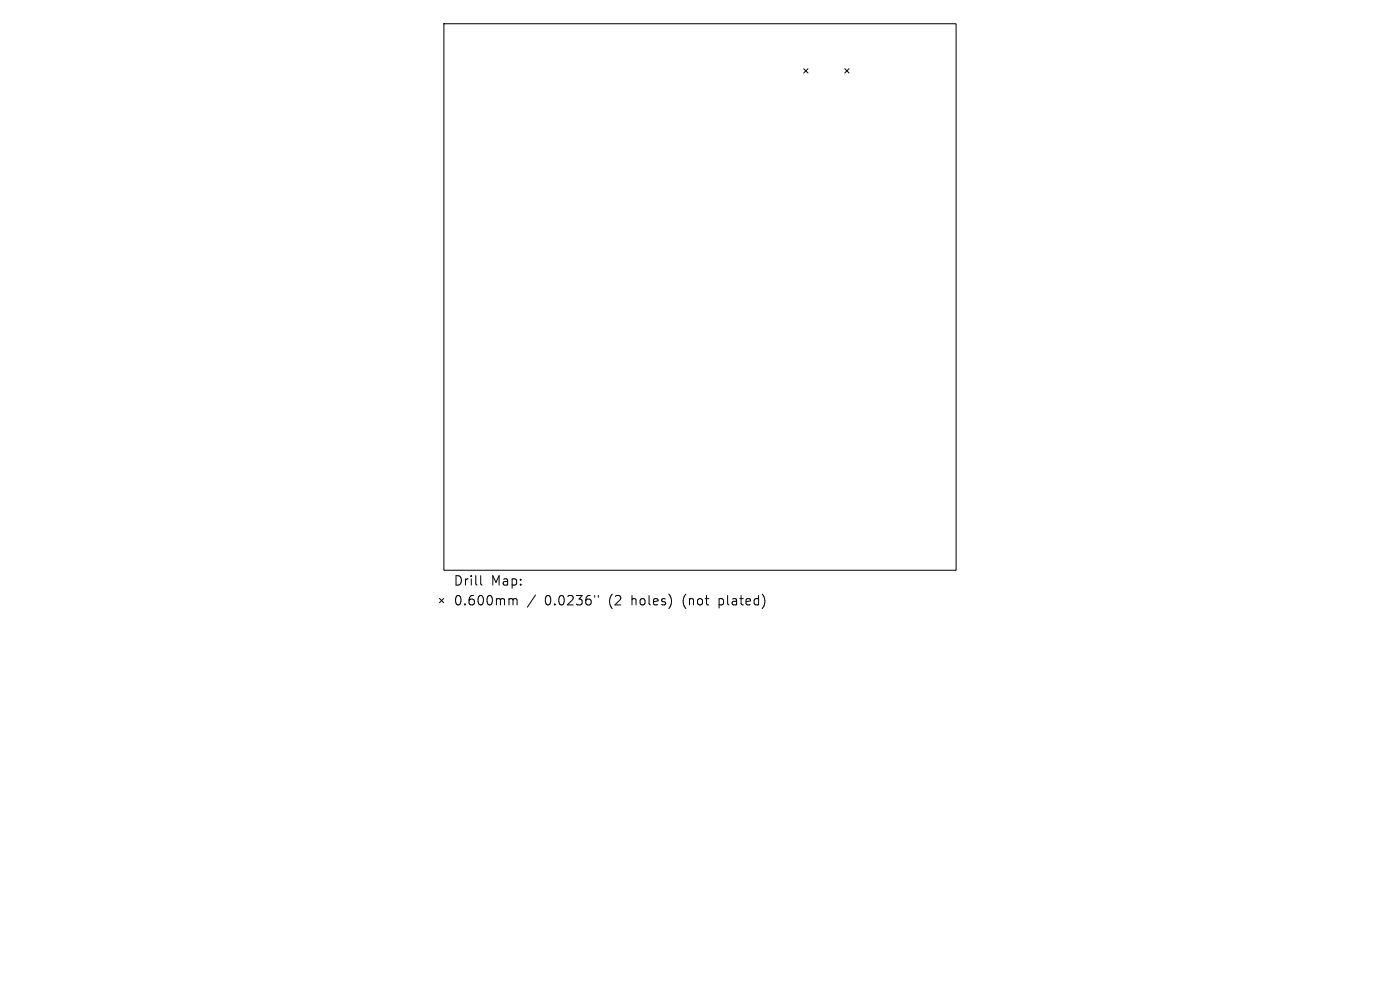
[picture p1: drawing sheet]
<svg xmlns="http://www.w3.org/2000/svg" width="297mm" height="210mm" viewBox="0 0 297 210" stroke-linecap="round" stroke-linejoin="round" font-family="sans-serif">
<defs><g id="words">
<g font-size="2.8">
<text x="96.1" y="124.5">Drill</text>
<text x="104.1" y="124.5">Map:</text>
<text x="96.1" y="128.7">0.600mm</text>
<text x="115.6" y="128.7">0.0236&quot;</text>
<text x="129.3" y="128.7">(2</text>
<text x="134.3" y="128.7">holes)</text>
<text x="145.3" y="128.7">(not</text>
<text x="153.1" y="128.7">plated)</text>
</g>
</g></defs>
<g fill="none" stroke="#000" stroke-width=".21">
<path d="M94.2 5h108.6v116h-108.6zM170.5 14.6l.9 .9M171.4 14.6l-.9 .9M179.2 14.6l.9 .9M180.1 14.6l-.9 .9M93.2 127l.9 .9M94.1 127l-.9 .9M102 122.1v1.7l.3 .3M108.3 127l.4 .1 .1 .2M108.8 127.3l.3-.3 .5 .1 .1 1.2M108.8 127.3v1M113.6 126.2l-1.7 2.6"/>
<path d="M126.2 126.3v.4M126.9 126.3v.4"/>
</g>
<use href="#words"/>
</svg>
